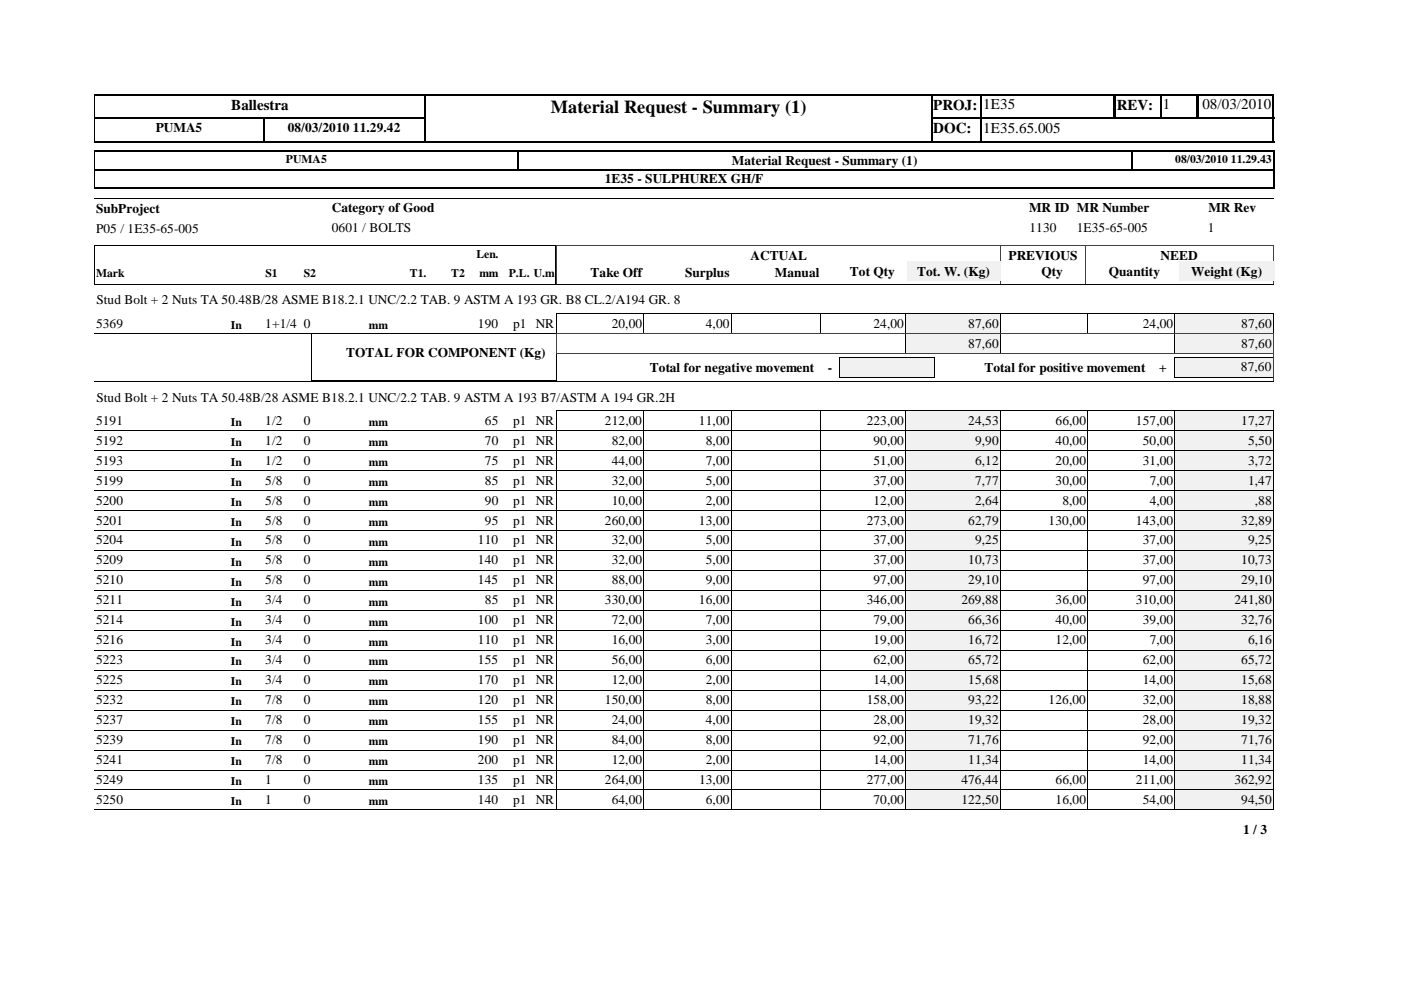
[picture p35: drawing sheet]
<svg xmlns="http://www.w3.org/2000/svg" width="297mm" height="210mm" viewBox="0 0 297 210" stroke-linecap="round" stroke-linejoin="round" font-family="sans-serif">
<defs><g id="words">
<text font-size="3.9" x="116.8" y="23.9">Material Request - Summary (1)</text>
<g font-size="3.2">
<text x="49" y="23.3">Ballestra</text>
<text x="197.9" y="23.3">PROJ:</text>
<text x="208.4" y="23.2">1E35</text>
<text x="236.8" y="23.3">REV:</text>
<text x="246.5" y="23.2">1</text>
<text x="254.9" y="23.2">08/03/2010</text>
<text x="197.9" y="28.3">DOC:</text>
<text x="208.4" y="28.2">1E35.65.005</text>
</g>
<g font-size="2.8">
<text x="33" y="28">PUMA5</text>
<text x="61" y="28">08/03/2010 11.29.42</text>
<text x="155.2" y="34.9">Material Request - Summary (1)</text>
<text x="128.2" y="38.8">1E35 - SULPHUREX GH/F</text>
<text x="20.4" y="45.1">SubProject</text>
<text x="70.4" y="45">Category of Good</text>
<text x="218.2" y="45">MR ID MR Number</text>
<text x="256.2" y="45">MR Rev</text>
<text x="20.4" y="49.3">P05 / 1E35-65-005</text>
<text x="70.4" y="49.2">0601 / BOLTS</text>
<text x="218.3" y="49.2">1130</text>
<text x="228.3" y="49.2">1E35-65-005</text>
<text x="256.1" y="49.2">1</text>
<text x="125.2" y="58.7">Take Off</text>
<text x="145.2" y="58.7">Surplus</text>
<text x="159.1" y="55">ACTUAL</text>
<text x="164.3" y="58.7">Manual</text>
<text x="180.2" y="58.5">Tot Qty</text>
<text x="194.4" y="58.5">Tot. W. (Kg)</text>
<text x="213.8" y="55">PREVIOUS</text>
<text x="220.8" y="58.5">Qty</text>
<text x="235.1" y="58.5">Quantity</text>
<text x="246.1" y="55">NEED</text>
<text x="252.6" y="58.5">Weight (Kg)</text>
<text x="20.4" y="64.6">Stud Bolt + 2 Nuts TA 50.48B/28 ASME B18.2.1 UNC/2.2 TAB. 9 ASTM A 193 GR. B8 CL.2/A194 GR. 8</text>
<text x="20.4" y="69.5">5369</text>
<text x="56.3" y="69.5">1+1/4 0</text>
<text x="101.3" y="69.5">190</text>
<text x="108.8" y="69.5">p1 NR</text>
<text x="129.7" y="69.5">20,00</text>
<text x="149.6" y="69.5">4,00</text>
<text x="185.2" y="69.5">24,00</text>
<text x="205.3" y="69.5">87,60</text>
<text x="242.3" y="69.5">24,00</text>
<text x="263.2" y="69.5">87,60</text>
<text x="73.4" y="75.7">TOTAL FOR COMPONENT (Kg)</text>
<text x="205.3" y="73.7">87,60</text>
<text x="263.2" y="73.7">87,60</text>
<text x="137.7" y="78.8">Total for negative movement</text>
<text x="175.5" y="78.8">-</text>
<text x="208.7" y="78.8">Total for positive movement</text>
<text x="245.7" y="78.8">+</text>
<text x="263.1" y="78.7">87,60</text>
<text x="20.4" y="85.1">Stud Bolt + 2 Nuts TA 50.48B/28 ASME B18.2.1 UNC/2.2 TAB. 9 ASTM A 193 B7/ASTM A 194 GR.2H</text>
<text x="20.4" y="90">5191</text>
<text x="20.4" y="94.3">5192</text>
<text x="56.3" y="90">1/2</text>
<text x="56.3" y="94.3">1/2</text>
<text x="64.4" y="90">0</text>
<text x="64.4" y="94.3">0</text>
<text x="102.8" y="90">65</text>
<text x="102.8" y="94.3">70</text>
<text x="108.8" y="90">p1 NR</text>
<text x="108.8" y="94.3">p1 NR</text>
<text x="128.2" y="90">212,00</text>
<text x="129.7" y="94.3">82,00</text>
<text x="148.2" y="90">11,00</text>
<text x="149.6" y="94.3">8,00</text>
<text x="183.8" y="90">223,00</text>
<text x="185.2" y="94.3">90,00</text>
<text x="205.3" y="90">24,53</text>
<text x="206.8" y="94.3">9,90</text>
<text x="223.8" y="90">66,00</text>
<text x="223.8" y="94.3">40,00</text>
<text x="240.8" y="90">157,00</text>
<text x="242.3" y="94.3">50,00</text>
<text x="263.2" y="90">17,27</text>
<text x="264.6" y="94.3">5,50</text>
<text x="20.4" y="98.5">5193</text>
<text x="56.3" y="98.5">1/2</text>
<text x="64.4" y="98.5">0</text>
<text x="102.8" y="98.5">75</text>
<text x="108.8" y="98.5">p1 NR</text>
<text x="129.7" y="98.5">44,00</text>
<text x="149.6" y="98.5">7,00</text>
<text x="185.2" y="98.5">51,00</text>
<text x="206.8" y="98.5">6,12</text>
<text x="223.8" y="98.5">20,00</text>
<text x="242.3" y="98.5">31,00</text>
<text x="264.6" y="98.5">3,72</text>
<text x="20.4" y="102.7">5199</text>
<text x="20.4" y="107">5200</text>
<text x="56.3" y="102.7">5/8</text>
<text x="56.3" y="107">5/8</text>
<text x="64.4" y="102.7">0</text>
<text x="64.4" y="107">0</text>
<text x="102.8" y="102.7">85</text>
<text x="102.8" y="107">90</text>
<text x="108.8" y="102.7">p1 NR</text>
<text x="108.8" y="107">p1 NR</text>
<text x="129.7" y="102.7">32,00</text>
<text x="129.7" y="107">10,00</text>
<text x="149.6" y="102.7">5,00</text>
<text x="149.6" y="107">2,00</text>
<text x="185.2" y="102.7">37,00</text>
<text x="185.2" y="107">12,00</text>
<text x="206.8" y="102.7">7,77</text>
<text x="206.8" y="107">2,64</text>
<text x="223.8" y="102.7">30,00</text>
<text x="225.3" y="107">8,00</text>
<text x="243.8" y="102.7">7,00</text>
<text x="243.8" y="107">4,00</text>
<text x="264.6" y="102.7">1,47</text>
<text x="266.1" y="107">,88</text>
<text x="20.4" y="111.2">5201</text>
<text x="56.3" y="111.2">5/8</text>
<text x="64.4" y="111.2">0</text>
<text x="102.8" y="111.2">95</text>
<text x="108.8" y="111.2">p1 NR</text>
<text x="128.2" y="111.2">260,00</text>
<text x="148.2" y="111.2">13,00</text>
<text x="183.8" y="111.2">273,00</text>
<text x="205.3" y="111.2">62,79</text>
<text x="222.3" y="111.2">130,00</text>
<text x="240.8" y="111.2">143,00</text>
<text x="263.2" y="111.2">32,89</text>
<text x="20.4" y="115.4">5204</text>
<text x="20.4" y="119.7">5209</text>
<text x="56.3" y="115.4">5/8</text>
<text x="56.3" y="119.7">5/8</text>
<text x="64.4" y="115.4">0</text>
<text x="64.4" y="119.7">0</text>
<text x="101.3" y="115.4">110</text>
<text x="101.3" y="119.7">140</text>
<text x="108.8" y="115.4">p1 NR</text>
<text x="108.8" y="119.7">p1 NR</text>
<text x="129.7" y="115.4">32,00</text>
<text x="129.7" y="119.7">32,00</text>
<text x="149.6" y="115.4">5,00</text>
<text x="149.6" y="119.7">5,00</text>
<text x="185.2" y="115.4">37,00</text>
<text x="185.2" y="119.7">37,00</text>
<text x="205.3" y="119.7">10,73</text>
<text x="206.8" y="115.4">9,25</text>
<text x="242.3" y="115.4">37,00</text>
<text x="242.3" y="119.7">37,00</text>
<text x="263.2" y="119.7">10,73</text>
<text x="264.6" y="115.4">9,25</text>
<text x="20.4" y="123.9">5210</text>
<text x="56.3" y="123.9">5/8</text>
<text x="64.4" y="123.9">0</text>
<text x="101.3" y="123.9">145</text>
<text x="108.8" y="123.9">p1 NR</text>
<text x="129.7" y="123.9">88,00</text>
<text x="149.6" y="123.9">9,00</text>
<text x="185.2" y="123.9">97,00</text>
<text x="205.3" y="123.9">29,10</text>
<text x="242.3" y="123.9">97,00</text>
<text x="263.2" y="123.9">29,10</text>
<text x="20.4" y="128.1">5211</text>
<text x="56.3" y="128.1">3/4</text>
<text x="64.4" y="128.1">0</text>
<text x="102.8" y="128.1">85</text>
<text x="108.8" y="128.1">p1 NR</text>
<text x="128.2" y="128.1">330,00</text>
<text x="148.2" y="128.1">16,00</text>
<text x="183.8" y="128.1">346,00</text>
<text x="203.8" y="128.1">269,88</text>
<text x="223.8" y="128.1">36,00</text>
<text x="240.8" y="128.1">310,00</text>
<text x="261.7" y="128.1">241,80</text>
<text x="20.4" y="132.4">5214</text>
<text x="20.4" y="136.6">5216</text>
<text x="56.3" y="132.4">3/4</text>
<text x="56.3" y="136.6">3/4</text>
<text x="64.4" y="132.4">0</text>
<text x="64.4" y="136.6">0</text>
<text x="101.3" y="132.4">100</text>
<text x="101.3" y="136.6">110</text>
<text x="108.8" y="132.4">p1 NR</text>
<text x="108.8" y="136.6">p1 NR</text>
<text x="129.7" y="132.4">72,00</text>
<text x="129.7" y="136.6">16,00</text>
<text x="149.6" y="132.4">7,00</text>
<text x="149.6" y="136.6">3,00</text>
<text x="185.2" y="132.4">79,00</text>
<text x="185.2" y="136.6">19,00</text>
<text x="205.3" y="132.4">66,36</text>
<text x="205.3" y="136.6">16,72</text>
<text x="223.8" y="132.4">40,00</text>
<text x="223.8" y="136.6">12,00</text>
<text x="242.3" y="132.4">39,00</text>
<text x="243.8" y="136.6">7,00</text>
<text x="263.2" y="132.4">32,76</text>
<text x="264.6" y="136.6">6,16</text>
<text x="20.4" y="140.8">5223</text>
<text x="56.3" y="140.8">3/4</text>
<text x="64.4" y="140.8">0</text>
<text x="101.3" y="140.8">155</text>
<text x="108.8" y="140.8">p1 NR</text>
<text x="129.7" y="140.8">56,00</text>
<text x="149.6" y="140.8">6,00</text>
<text x="185.2" y="140.8">62,00</text>
<text x="205.3" y="140.8">65,72</text>
<text x="242.3" y="140.8">62,00</text>
<text x="263.2" y="140.8">65,72</text>
<text x="20.4" y="145.1">5225</text>
<text x="20.4" y="149.3">5232</text>
<text x="56.3" y="145.1">3/4</text>
<text x="56.3" y="149.3">7/8</text>
<text x="64.4" y="145.1">0</text>
<text x="64.4" y="149.3">0</text>
<text x="101.3" y="145.1">170</text>
<text x="101.3" y="149.3">120</text>
<text x="108.8" y="145.1">p1 NR</text>
<text x="108.8" y="149.3">p1 NR</text>
<text x="128.2" y="149.3">150,00</text>
<text x="129.7" y="145.1">12,00</text>
<text x="149.6" y="145.1">2,00</text>
<text x="149.6" y="149.3">8,00</text>
<text x="183.8" y="149.3">158,00</text>
<text x="185.2" y="145.1">14,00</text>
<text x="205.3" y="145.1">15,68</text>
<text x="205.3" y="149.3">93,22</text>
<text x="222.3" y="149.3">126,00</text>
<text x="242.3" y="145.1">14,00</text>
<text x="242.3" y="149.3">32,00</text>
<text x="263.2" y="145.1">15,68</text>
<text x="263.2" y="149.3">18,88</text>
<text x="20.4" y="153.5">5237</text>
<text x="56.3" y="153.5">7/8</text>
<text x="64.4" y="153.5">0</text>
<text x="101.3" y="153.5">155</text>
<text x="108.8" y="153.5">p1 NR</text>
<text x="129.7" y="153.5">24,00</text>
<text x="149.6" y="153.5">4,00</text>
<text x="185.2" y="153.5">28,00</text>
<text x="205.3" y="153.5">19,32</text>
<text x="242.3" y="153.5">28,00</text>
<text x="263.2" y="153.5">19,32</text>
<text x="20.4" y="157.8">5239</text>
<text x="56.3" y="157.8">7/8</text>
<text x="64.4" y="157.8">0</text>
<text x="101.3" y="157.8">190</text>
<text x="108.8" y="157.8">p1 NR</text>
<text x="129.7" y="157.8">84,00</text>
<text x="149.6" y="157.8">8,00</text>
<text x="185.2" y="157.8">92,00</text>
<text x="205.3" y="157.8">71,76</text>
<text x="242.3" y="157.8">92,00</text>
<text x="263.2" y="157.8">71,76</text>
<text x="20.4" y="162">5241</text>
<text x="20.4" y="166.2">5249</text>
<text x="56.3" y="162">7/8</text>
<text x="56.3" y="166.2">1</text>
<text x="64.4" y="162">0</text>
<text x="64.4" y="166.2">0</text>
<text x="101.3" y="162">200</text>
<text x="101.3" y="166.2">135</text>
<text x="108.8" y="162">p1 NR</text>
<text x="108.8" y="166.2">p1 NR</text>
<text x="128.2" y="166.2">264,00</text>
<text x="129.7" y="162">12,00</text>
<text x="148.2" y="166.2">13,00</text>
<text x="149.6" y="162">2,00</text>
<text x="183.8" y="166.2">277,00</text>
<text x="185.2" y="162">14,00</text>
<text x="203.8" y="166.2">476,44</text>
<text x="205.3" y="162">11,34</text>
<text x="223.8" y="166.2">66,00</text>
<text x="240.8" y="166.2">211,00</text>
<text x="242.3" y="162">14,00</text>
<text x="261.7" y="166.2">362,92</text>
<text x="263.2" y="162">11,34</text>
<text x="20.4" y="170.5">5250</text>
<text x="56.3" y="170.5">1</text>
<text x="64.4" y="170.5">0</text>
<text x="101.3" y="170.5">140</text>
<text x="108.8" y="170.5">p1 NR</text>
<text x="129.7" y="170.5">64,00</text>
<text x="149.6" y="170.5">6,00</text>
<text x="185.2" y="170.5">70,00</text>
<text x="203.8" y="170.5">122,50</text>
<text x="223.8" y="170.5">16,00</text>
<text x="242.3" y="170.5">54,00</text>
<text x="263.2" y="170.5">94,50</text>
<text x="263.6" y="176.9">1 / 3</text>
</g>
<g font-size="2.5">
<text x="60.6" y="34.6">PUMA5</text>
<text x="249.2" y="34.6">08/03/2010 11.29.43</text>
<text x="20.4" y="58.7">Mark</text>
<text x="56.3" y="58.7">S1</text>
<text x="64.4" y="58.7">S2</text>
<text x="86.9" y="58.7">T1.</text>
<text x="95.7" y="58.7">T2</text>
<text x="101" y="54.7">Len.</text>
<text x="101.6" y="58.7">mm</text>
<text x="107.9" y="58.7">P.L. U.m</text>
<text x="49" y="69.7">In</text>
<text x="78.2" y="69.7">mm</text>
<text x="49" y="90.3">In</text>
<text x="49" y="94.5">In</text>
<text x="78.2" y="90.3">mm</text>
<text x="78.2" y="94.5">mm</text>
<text x="49" y="98.8">In</text>
<text x="78.2" y="98.8">mm</text>
<text x="49" y="103">In</text>
<text x="49" y="107.2">In</text>
<text x="78.2" y="103">mm</text>
<text x="78.2" y="107.2">mm</text>
<text x="49" y="111.5">In</text>
<text x="78.2" y="111.5">mm</text>
<text x="49" y="115.7">In</text>
<text x="49" y="119.9">In</text>
<text x="78.2" y="115.7">mm</text>
<text x="78.2" y="119.9">mm</text>
<text x="49" y="124.2">In</text>
<text x="78.2" y="124.2">mm</text>
<text x="49" y="128.4">In</text>
<text x="78.2" y="128.4">mm</text>
<text x="49" y="132.6">In</text>
<text x="49" y="136.9">In</text>
<text x="78.2" y="132.6">mm</text>
<text x="78.2" y="136.9">mm</text>
<text x="49" y="141.1">In</text>
<text x="78.2" y="141.1">mm</text>
<text x="49" y="145.3">In</text>
<text x="49" y="149.6">In</text>
<text x="78.2" y="145.3">mm</text>
<text x="78.2" y="149.6">mm</text>
<text x="49" y="153.8">In</text>
<text x="78.2" y="153.8">mm</text>
<text x="49" y="158">In</text>
<text x="78.2" y="158">mm</text>
<text x="49" y="162.3">In</text>
<text x="49" y="166.5">In</text>
<text x="78.2" y="162.3">mm</text>
<text x="78.2" y="166.5">mm</text>
<text x="49" y="170.7">In</text>
<text x="78.2" y="170.7">mm</text>
</g>
</g></defs>
<path d="M90.2 20v5.2M197.4 20v10.2M208 20v10.2M236.3 20v5.2M246.1 20v5.2M253.8 20v5.2M254 20v5.2M270 20v10.2M20 25.1h70.3M20 25h70.3M55.9 24.9v5.3M197.2 25.1h73" fill="none" stroke="#000" stroke-width=".34"/>
<path d="M236.3 20v5.2M90.1 24.9v5.3" fill="none" stroke="#000" stroke-width=".38"/>
<path d="M20 30.1h70.3M20 20.1h70.3M197.2 30.1h10.9M197.2 20.1h73" fill="none" stroke="#000" stroke-width=".25"/>
<path d="M20.1 20v10.2" fill="none" stroke="#000" stroke-width=".21"/>
<path d="M207.8 30h62.4" fill="none" stroke="#000" stroke-width=".3"/>
<path d="M90.3 20.2h107.1v9.7h-107.1z" fill="#fff"/>
<path d="M20 35.9h250.3M20 39.9h250.3M90 20.1h107.7M270.1 31.9v4.2" fill="none" stroke="#000" stroke-width=".25"/>
<path d="M197.5 20v10.2M109.9 31.9v4.2" fill="none" stroke="#000" stroke-width=".34"/>
<path d="M20 32.1h250.3M90 30h107.7M270.1 35.9v4.1" fill="none" stroke="#000" stroke-width=".3"/>
<path d="M90.1 20v10.2M239.9 31.9v4.2" fill="none" stroke="#000" stroke-width=".38"/>
<path d="M20 36h250.3M20.1 31.9v8.1M20 42h250M20 52h97.9v8.3h-97.9z" fill="none" stroke="#000" stroke-width=".21"/>
<path d="M212.1 51.9v8.4M212.2 51.9v8.4M230.1 51.9v8.4M270 51.9v8.4M270 52h-152v8.3h152" fill="none" stroke="#404040" stroke-width=".21"/>
<path d="M99.6 56h6.4v3.7h-6.4z" fill="#fff"/>
<g fill="#f1f1f1">
<path d="M192.3 55.4h19.8v4.2h-19.8z"/>
<path d="M250 55.4h20.2v4.2h-20.2z"/>
</g>
<path d="M20 60.3h250M20 70.7h172.1M118 70.7v-4.2h74.1l-.1 4.2M136.5 66.5v4.2M155 66.5v4.2M174 66.5v4.2M212.1 66.5h37v4.2M212.1 70.7h37M212.1 66.5v4.2M230.6 66.5v4.2" fill="none" stroke="#000" stroke-width=".21"/>
<path d="M192.1 66.5h20v4.2h-20z" fill="#f1f1f1"/>
<path d="M192 70.7h20.1M192 70.7v-4.2h20.1v4.2" fill="none" stroke="#000" stroke-width=".21"/>
<path d="M249.1 66.5h20.9v4.2h-20.9z" fill="#f1f1f1"/>
<path d="M249.1 66.5h20.9M249.1 70.7h20.9M249.1 66.5v4.2M270 66.5v4.2" fill="none" stroke="#000" stroke-width=".21"/>
<path d="M192.1 70.7h20v4.2h-20z" fill="#f1f1f1"/>
<path d="M192 70.7h20.1v4.3h-20.1z" fill="none" stroke="#000" stroke-width=".21"/>
<path d="M249.1 70.7h20.9v4.2h-20.9z" fill="#f1f1f1"/>
<path d="M249.1 70.7h20.9M249.1 75h20.9M249.1 70.7v4.3M270 70.7v4.3" fill="none" stroke="#000" stroke-width=".21"/>
<path d="M249.1 75.7h20.8v4.2h-20.8z" fill="#f1f1f1"/>
<path d="M249 79.9h21M249.1 80l-.1-4.3h21l-.1 4.3" fill="none" stroke="#000" stroke-width=".21"/>
<path d="M178 75.7h20v4.2h-20z" fill="#f1f1f1"/>
<g fill="none" stroke="#000" stroke-width=".21">
<path d="M66 70.7h52.1l-.1 10h-52zM177.9 79.9h20.2M177.9 80v-4.3h20.2v4.3M20 80.8h250M20 91.3h172.1M118 91.3v-4.2h74.1l-.1 4.2M136.5 87v4.3M155 87v4.3M174 87v4.3M212.1 87.1h37v4.2M212.1 91.3h37M212.1 87v4.3"/>
<path d="M230.6 87v4.3"/>
</g>
<path d="M118 70.8h152.1M118 70.8v4.2h152.1M118 75v5.8M270.1 70.8v4.3M270.1 75v5.8M118 80.8h152.1" fill="none" stroke="#404040" stroke-width=".21"/>
<path d="M192.1 87h20v4.3h-20z" fill="#f1f1f1"/>
<path d="M192 91.3h20.1M192 91.3v-4.2h20.1v4.2" fill="none" stroke="#000" stroke-width=".21"/>
<path d="M249.1 87h20.9v4.3h-20.9z" fill="#f1f1f1"/>
<path d="M20 95.5h172.1M118 95.5v-4.2h74.1l-.1 4.2M136.5 91.3v4.2M155 91.3v4.2M174 91.3v4.2M212.1 91.3h57.9M212.1 95.5h37M212.1 91.3v4.2M230.6 91.3v4.2M249.1 87.1h20.9M249.1 87v8.5M270 87v4.3" fill="none" stroke="#000" stroke-width=".21"/>
<path d="M192.1 91.3h20v4.2h-20z" fill="#f1f1f1"/>
<path d="M192 95.5h20.1M192 95.5v-4.2h20.1v4.2" fill="none" stroke="#000" stroke-width=".21"/>
<path d="M249.1 91.3h20.9v4.2h-20.9z" fill="#f1f1f1"/>
<path d="M20 99.8h172l.1-4.3h-74.1v4.3M136.5 95.5v4.3M155 95.5v4.3M174 95.5v4.3M212.1 95.5h57.9M212.1 95.5v4.3M230.6 95.5v4.3M249.1 91.3h20.9M249.1 91.3v8.5h-37M270 91.3v4.2" fill="none" stroke="#000" stroke-width=".21"/>
<path d="M192.1 95.5h20v4.2h-20z" fill="#f1f1f1"/>
<path d="M192 95.5h20.1v4.3h-20.1z" fill="none" stroke="#000" stroke-width=".21"/>
<path d="M249.1 95.5h20.9v4.2h-20.9z" fill="#f1f1f1"/>
<path d="M136.5 99.7v4.3M155 99.7v4.3M174 99.7v4.3M212.1 99.8h57.9M212.1 99.7v4.3M230.6 99.7v4.3M249.1 95.5h20.9M249.1 95.5v8.5h-37M270 95.5v4.3M20 104h172l.1-4.2h-74.1v4.2" fill="none" stroke="#000" stroke-width=".21"/>
<path d="M192.1 99.7h20v4.3h-20z" fill="#f1f1f1"/>
<path d="M192 99.8h20.1v4.2h-20.1z" fill="none" stroke="#000" stroke-width=".21"/>
<path d="M249.1 99.7h20.9v4.3h-20.9z" fill="#f1f1f1"/>
<path d="M249.1 99.8h20.9M249.1 99.7v8.5h-37M270 99.7v4.3M20 108.2h172l.1-4.2h-74.1v4.2M136.5 104v4.2M155 104v4.2M174 104v4.2M212.1 104h57.9M212.1 104v4.2M230.6 104v4.2" fill="none" stroke="#000" stroke-width=".21"/>
<path d="M192.1 104h20v4.2h-20z" fill="#f1f1f1"/>
<path d="M192 104h20.1v4.2h-20.1z" fill="none" stroke="#000" stroke-width=".21"/>
<path d="M249.1 104h20.9v4.2h-20.9z" fill="#f1f1f1"/>
<path d="M118 108.2h74.1M118 108.2v4.3M136.5 108.2v4.3M155 108.2v4.3M174 108.2v4.3M192 108.2l.1 4.3h-172.1M212.1 108.2h57.9M212.1 108.2v4.3M230.6 108.2v4.3M249.1 104h20.9M249.1 104v8.5h-37M270 104v4.2" fill="none" stroke="#000" stroke-width=".21"/>
<path d="M192.1 108.2h20v4.2h-20z" fill="#f1f1f1"/>
<path d="M192 108.2h20.1M192 108.2v4.3h20.1v-4.3" fill="none" stroke="#000" stroke-width=".21"/>
<path d="M249.1 108.2h20.9v4.2h-20.9z" fill="#f1f1f1"/>
<path d="M118 112.5h74.1M118 112.4v4.3M136.5 112.4v4.3M155 112.4v4.3M174 112.4v4.3M192 112.4l.1 4.3h-172.1M212.1 112.5h57.9M212.1 112.4v4.3M230.6 112.4v4.3M249.1 108.2h20.9M249.1 108.2v8.5h-37M270 108.2v4.3" fill="none" stroke="#000" stroke-width=".21"/>
<path d="M192.1 112.4h20v4.3h-20z" fill="#f1f1f1"/>
<path d="M192 112.5h20.1M192 112.4v4.3h20.1v-4.3" fill="none" stroke="#000" stroke-width=".21"/>
<path d="M249.1 112.4h20.9v4.3h-20.9z" fill="#f1f1f1"/>
<g fill="none" stroke="#000" stroke-width=".21">
<path d="M118 116.7h74.1M118 116.7v4.2M136.5 116.7v4.2M155 116.7v4.2M174 116.7v4.2M192 116.7v4.2M212.1 116.7h57.9M212.1 116.7v4.2M230.6 116.7v4.2M249.1 112.5h20.9M249.1 112.4v8.5M270 112.4v4.3"/>
<path d="M20 120.9h172.1M212.1 120.9h37"/>
</g>
<path d="M192.1 116.7h20v4.2h-20z" fill="#f1f1f1"/>
<path d="M192 116.7h20.1M192 116.7v4.2M212.1 116.7v4.2M192 120.9h20.1" fill="none" stroke="#000" stroke-width=".21"/>
<path d="M249.1 116.7h20.9v4.2h-20.9z" fill="#f1f1f1"/>
<path d="M249.1 116.7h20.9M249.1 116.7v8.5M270 116.7v4.2M20 125.2h172.1M118 125.2v-4.3h74.1l-.1 4.3M136.5 120.9v4.3M155 120.9v4.3M174 120.9v4.3M212.1 120.9h57.9M212.1 125.2h37M212.1 120.9v4.3M230.6 120.9v4.3" fill="none" stroke="#000" stroke-width=".21"/>
<path d="M192.1 120.9h20v4.2h-20z" fill="#f1f1f1"/>
<path d="M192 125.2h20.1M192 125.2v-4.3h20.1v4.3" fill="none" stroke="#000" stroke-width=".21"/>
<path d="M249.1 120.9h20.9v4.2h-20.9z" fill="#f1f1f1"/>
<path d="M20 129.4h172.1M118 129.4v-4.2h74.1l-.1 4.2M136.5 125.1v4.3M155 125.1v4.3M174 125.1v4.3M212.1 125.2h57.9M212.1 129.4h37M212.1 125.1v4.3M230.6 125.1v4.3M249.1 120.9h20.9M249.1 120.9v8.5M270 120.9v4.3" fill="none" stroke="#000" stroke-width=".21"/>
<path d="M192.1 125.1h20v4.3h-20z" fill="#f1f1f1"/>
<path d="M192 129.4h20.1M192 129.4v-4.2h20.1v4.2" fill="none" stroke="#000" stroke-width=".21"/>
<path d="M249.1 125.1h20.9v4.3h-20.9z" fill="#f1f1f1"/>
<path d="M20 133.6h172l.1-4.2h-74.1v4.2M136.5 129.4v4.2M155 129.4v4.2M174 129.4v4.2M212.1 129.4h57.9M212.1 129.4v4.2M230.6 129.4v4.2M249.1 125.2h20.9M249.1 125.1v8.5h-37M270 125.1v4.3" fill="none" stroke="#000" stroke-width=".21"/>
<path d="M192.1 129.4h20v4.2h-20z" fill="#f1f1f1"/>
<path d="M192 129.4h20.1v4.2h-20.1z" fill="none" stroke="#000" stroke-width=".21"/>
<path d="M249.1 129.4h20.9v4.2h-20.9z" fill="#f1f1f1"/>
<path d="M20 137.9h172l.1-4.3h-74.1v4.3M136.5 133.6v4.3M155 133.6v4.3M174 133.6v4.3M212.1 133.6h57.9M212.1 133.6v4.3M230.6 133.6v4.3M249.1 129.4h20.9M249.1 129.4v8.5h-37M270 129.4v4.2" fill="none" stroke="#000" stroke-width=".21"/>
<path d="M192.1 133.6h20v4.2h-20z" fill="#f1f1f1"/>
<path d="M192 133.6h20.1v4.3h-20.1z" fill="none" stroke="#000" stroke-width=".21"/>
<path d="M249.1 133.6h20.9v4.2h-20.9z" fill="#f1f1f1"/>
<path d="M118 137.9h74.1M118 137.8v4.3M136.5 137.8v4.3M155 137.8v4.3M174 137.8v4.3M192 137.8l.1 4.3h-172.1M212.1 137.9h57.9M212.1 137.8v4.3M230.6 137.8v4.3M249.1 133.6h20.9M249.1 133.6v8.5h-37M270 133.6v4.3" fill="none" stroke="#000" stroke-width=".21"/>
<path d="M192.1 137.8h20v4.3h-20z" fill="#f1f1f1"/>
<path d="M192 137.9h20.1M192 137.8v4.3h20.1v-4.3" fill="none" stroke="#000" stroke-width=".21"/>
<path d="M249.1 137.8h20.9v4.3h-20.9z" fill="#f1f1f1"/>
<path d="M249.1 137.9h20.9M249.1 137.8v8.5h-37M270 137.8v4.3M118 142.1h74.1M118 142.1v4.2M136.5 142.1v4.2M155 142.1v4.2M174 142.1v4.2M192 142.1l.1 4.2h-172.1M212.1 142.1h57.9M212.1 142.1v4.2M230.6 142.1v4.2" fill="none" stroke="#000" stroke-width=".21"/>
<path d="M192.1 142.1h20v4.2h-20z" fill="#f1f1f1"/>
<path d="M192 142.1h20.1M192 142.1v4.2h20.1v-4.2" fill="none" stroke="#000" stroke-width=".21"/>
<path d="M249.1 142.1h20.9v4.2h-20.9z" fill="#f1f1f1"/>
<g fill="none" stroke="#000" stroke-width=".21">
<path d="M20 150.6h172.1M118 146.3h74.1M118 146.3v4.3M136.5 146.3v4.3M155 146.3v4.3M174 146.3v4.3M192 146.3v4.3M212.1 146.3h57.9M212.1 150.6h37M212.1 146.3v4.3M230.6 146.3v4.3M249.1 142.1h20.9"/>
<path d="M249.1 142.1v8.5M270 142.1v4.2"/>
</g>
<path d="M192.1 146.3h20v4.2h-20z" fill="#f1f1f1"/>
<path d="M192 146.3h20.1M192 150.6h20.1M192 146.3v4.3M212.1 146.3v4.3" fill="none" stroke="#000" stroke-width=".21"/>
<path d="M249.1 146.3h20.9v4.2h-20.9z" fill="#f1f1f1"/>
<path d="M20 154.8h172.1M118 154.8v-4.2h74.1l-.1 4.2M136.5 150.5v4.3M155 150.5v4.3M174 150.5v4.3M212.1 150.6h57.9M212.1 154.8h37M212.1 150.5v4.3M230.6 150.5v4.3M249.1 146.3h20.9M249.1 146.3v8.5M270 146.3v4.3" fill="none" stroke="#000" stroke-width=".21"/>
<path d="M192.1 150.5h20v4.3h-20z" fill="#f1f1f1"/>
<path d="M192 154.8h20.1M192 154.8v-4.2h20.1v4.2" fill="none" stroke="#000" stroke-width=".21"/>
<path d="M249.1 150.5h20.9v4.3h-20.9z" fill="#f1f1f1"/>
<path d="M20 159h172.1M118 159v-4.2h74.1l-.1 4.2M136.5 154.8v4.2M155 154.8v4.2M174 154.8v4.2M212.1 154.8h57.9M212.1 159h37M212.1 154.8v4.2M230.6 154.8v4.2M249.1 150.6h20.9M249.1 150.5v8.5M270 150.5v4.3" fill="none" stroke="#000" stroke-width=".21"/>
<path d="M192.1 154.8h20v4.2h-20z" fill="#f1f1f1"/>
<path d="M192 159h20.1M192 159v-4.2h20.1v4.2" fill="none" stroke="#000" stroke-width=".21"/>
<path d="M249.1 154.8h20.9v4.2h-20.9z" fill="#f1f1f1"/>
<path d="M136.5 159v4.3M155 159v4.3M174 159v4.3M212.1 159h57.9M212.1 159v4.3M230.6 159v4.3M249.1 154.8h20.9M249.1 154.8v8.5h-37M270 154.8v4.2M20 163.3h172l.1-4.3h-74.1v4.3" fill="none" stroke="#000" stroke-width=".21"/>
<path d="M192.1 159h20v4.2h-20z" fill="#f1f1f1"/>
<path d="M192 159h20.1v4.3h-20.1z" fill="none" stroke="#000" stroke-width=".21"/>
<path d="M249.1 159h20.9v4.2h-20.9z" fill="#f1f1f1"/>
<path d="M249.1 159h20.9M249.1 159v8.5h-37M270 159v4.3M20 167.5h172l.1-4.2h-74.1v4.2M136.5 163.2v4.3M155 163.2v4.3M174 163.2v4.3M212.1 163.3h57.9M212.1 163.2v4.3M230.6 163.2v4.3" fill="none" stroke="#000" stroke-width=".21"/>
<path d="M192.1 163.2h20v4.3h-20z" fill="#f1f1f1"/>
<path d="M192 163.3h20.1v4.2h-20.1z" fill="none" stroke="#000" stroke-width=".21"/>
<path d="M249.1 163.2h20.9v4.3h-20.9z" fill="#f1f1f1"/>
<path d="M20 171.7h172l.1-4.2h-74.1v4.2M136.5 167.5v4.2M155 167.5v4.2M174 167.5v4.2M212.1 167.5h57.9M212.1 167.5v4.2M230.6 167.5v4.2M249.1 163.3h20.9M249.1 163.2v8.5h-37M270 163.2v4.3" fill="none" stroke="#000" stroke-width=".21"/>
<path d="M192.1 167.5h20v4.2h-20z" fill="#f1f1f1"/>
<path d="M192 167.5h20.1v4.2h-20.1z" fill="none" stroke="#000" stroke-width=".21"/>
<path d="M249.1 167.5h20.9v4.2h-20.9z" fill="#f1f1f1"/>
<path d="M249.1 167.5h20.9M249.1 171.7h20.9M249.1 167.5v4.2M270 167.5v4.2" fill="none" stroke="#000" stroke-width=".21"/>
<use href="#words"/>
</svg>
